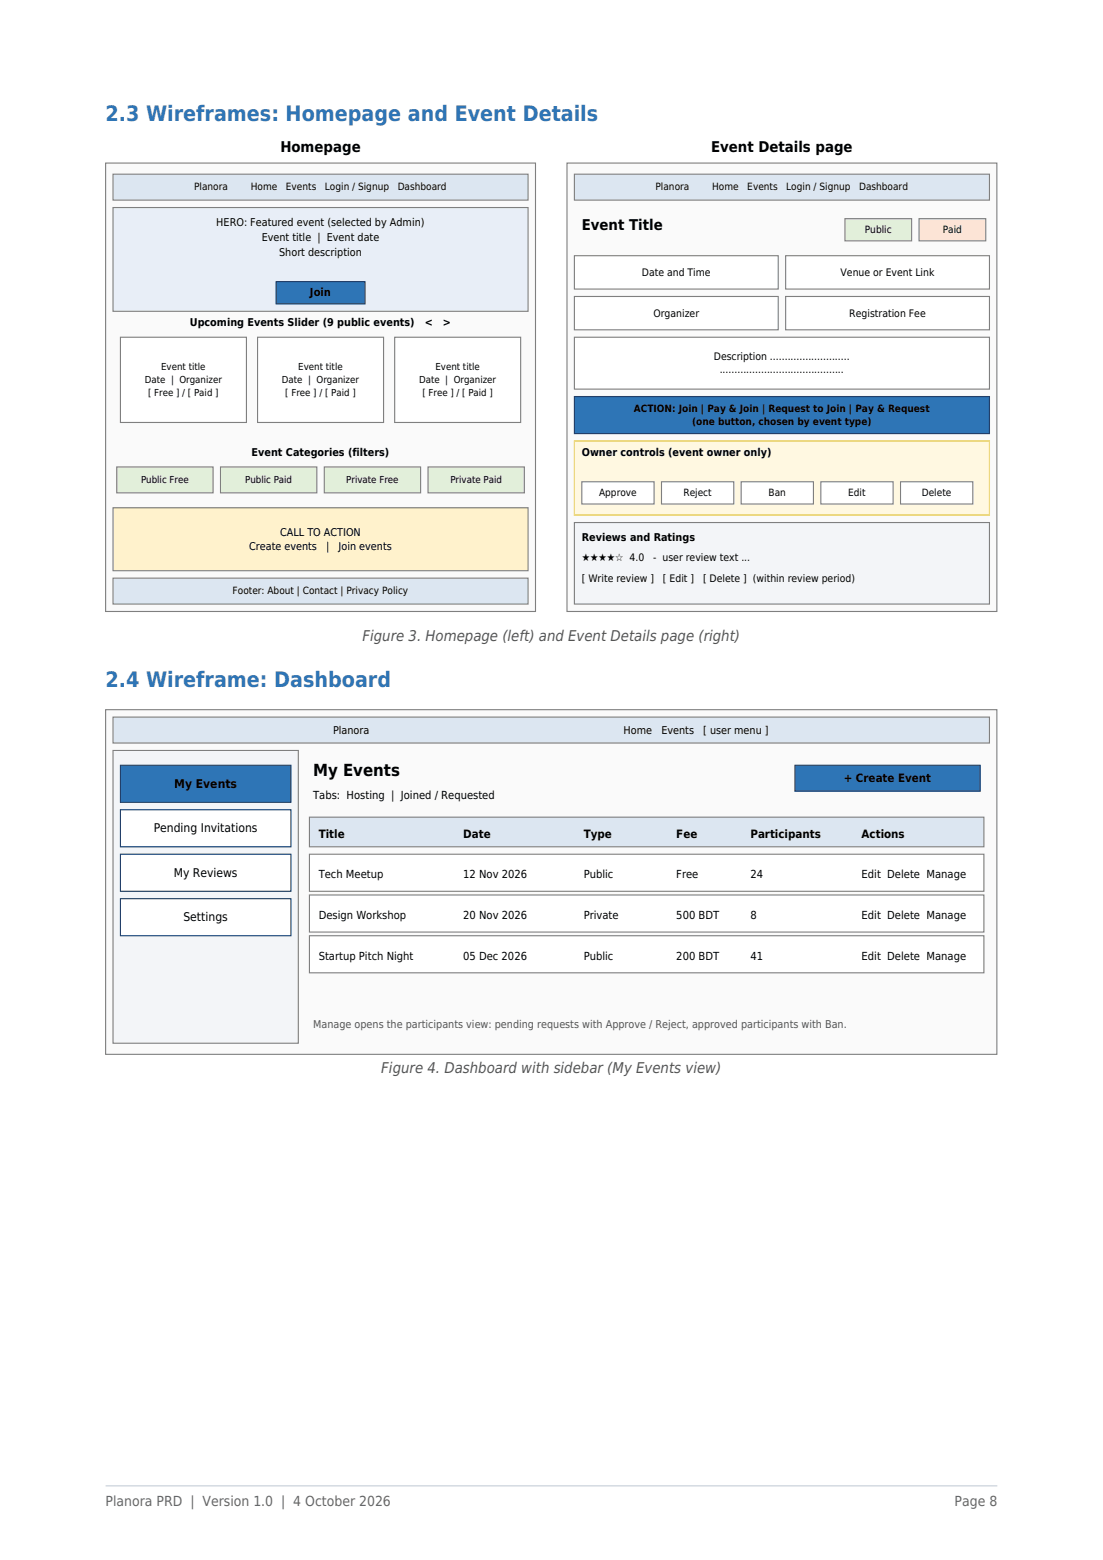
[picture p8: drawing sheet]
<svg xmlns="http://www.w3.org/2000/svg" width="210mm" height="297mm" viewBox="0 0 210 297" stroke-linecap="round" stroke-linejoin="round" font-family="sans-serif">
<defs><g id="words">
<g font-size="4.1" fill="#2e75b6">
<text x="20.1" y="23.1">2.3 Wireframes: Homepage and Event Details</text>
<text x="20.1" y="130.7">2.4 Wireframe: Dashboard</text>
</g>
<text font-size="3.2" x="59.6" y="147.8">My Events</text>
<g font-size="2.8">
<text x="53.4" y="28.9">Homepage</text>
<text x="135.4" y="28.9">Event Details page</text>
<text x="110.8" y="43.7">Event Title</text>
</g>
<g font-size="2.8" fill="#555">
<text x="69" y="122.1">Figure 3. Homepage (left) and Event Details page (right)</text>
<text x="72.6" y="204.3">Figure 4. Dashboard with sidebar (My Events view)</text>
</g>
<g font-size="2.6" fill="#666">
<text x="20.1" y="286.8">Planora PRD | Version 1.0 | 4 October 2026</text>
<text x="181.7" y="286.8">Page 8</text>
</g>
<g font-size="2.3">
<text x="33.2" y="150">My Events</text>
<text x="29.3" y="158.4">Pending Invitations</text>
<text x="33.1" y="166.9">My Reviews</text>
<text x="34.9" y="175.4">Settings</text>
</g>
<g font-size="2.2">
<text x="160.6" y="148.9">+ Create Event</text>
<text x="60.7" y="159.5">Title</text>
<text x="88.2" y="159.5">Date</text>
<text x="111.1" y="159.5">Type</text>
<text x="128.8" y="159.5">Fee</text>
<text x="142.9" y="159.5">Participants</text>
<text x="164" y="159.5">Actions</text>
</g>
<g font-size="2.1">
<text x="59" y="56.4">Join</text>
<text x="59.6" y="152">Tabs: Hosting | Joined / Requested</text>
<text x="60.7" y="167.2">Tech Meetup</text>
<text x="88.2" y="167.2">12 Nov 2026</text>
<text x="111.1" y="167.2">Public</text>
<text x="128.8" y="167.2">Free</text>
<text x="142.9" y="167.2">24</text>
<text x="164" y="167.2">Edit Delete Manage</text>
<text x="60.7" y="175">Design Workshop</text>
<text x="88.2" y="175">20 Nov 2026</text>
<text x="111.1" y="175">Private</text>
<text x="128.8" y="175">500 BDT</text>
<text x="142.9" y="175">8</text>
<text x="164" y="175">Edit Delete Manage</text>
<text x="60.7" y="182.7">Startup Pitch Night</text>
<text x="88.2" y="182.7">05 Dec 2026</text>
<text x="111.1" y="182.7">Public</text>
<text x="128.8" y="182.7">200 BDT</text>
<text x="142.9" y="182.7">41</text>
<text x="164" y="182.7">Edit Delete Manage</text>
</g>
<g font-size="2">
<text x="41.2" y="43">HERO: Featured event (selected by Admin)</text>
<text x="49.8" y="45.8">Event title | Event date</text>
<text x="53.2" y="48.7">Short description</text>
<text x="122.2" y="52.5">Date and Time</text>
<text x="160" y="52.5">Venue or Event Link</text>
<text x="36.1" y="62.1">Upcoming Events Slider (9 public events)</text>
<text x="80.9" y="62.1">&lt;</text>
<text x="84.3" y="62.1">&gt;</text>
<text x="124.4" y="60.3">Organizer</text>
<text x="161.7" y="60.3">Registration Fee</text>
<text x="135.9" y="68.5">Description ...........................</text>
<text x="137" y="71.1">..........................................</text>
<text x="47.9" y="86.8">Event Categories (filters)</text>
<text x="110.8" y="86.8">Owner controls (event owner only)</text>
<text x="53.3" y="102">CALL TO ACTION</text>
<text x="47.4" y="104.7">Create events</text>
<text x="62.1" y="104.7">|</text>
<text x="64.5" y="104.7">Join events</text>
<text x="110.8" y="103">Reviews and Ratings</text>
<text x="110.8" y="106.9">★★★★☆ 4.0</text>
<text x="124.4" y="106.9">- user review text ...</text>
<text x="110.8" y="110.8">[ Write review ]</text>
<text x="126.2" y="110.8">[ Edit ]</text>
<text x="133.9" y="110.8">[ Delete ] (within review period)</text>
<text x="63.4" y="139.7">Planora</text>
<text x="118.7" y="139.7">Home</text>
<text x="125.9" y="139.7">Events</text>
<text x="133.9" y="139.7">[ user menu ]</text>
</g>
<text font-size="2" fill="#555" x="59.6" y="195.8">Manage opens the participants view: pending requests with Approve / Reject, approved participants with Ban.</text>
<g font-size="1.9">
<text x="37" y="36.3">Planora</text>
<text x="47.8" y="36.3">Home</text>
<text x="54.4" y="36.3">Events</text>
<text x="61.9" y="36.3">Login / Signup</text>
<text x="75.7" y="36.3">Dashboard</text>
<text x="124.8" y="36.3">Planora</text>
<text x="135.6" y="36.3">Home</text>
<text x="142.3" y="36.3">Events</text>
<text x="149.7" y="36.3">Login / Signup</text>
<text x="163.6" y="36.3">Dashboard</text>
<text x="164.7" y="44.4">Public</text>
<text x="179.5" y="44.4">Paid</text>
<text x="120.7" y="78.4">ACTION: Join | Pay &amp; Join | Request to Join | Pay &amp; Request</text>
<text x="131.8" y="80.9">(one button, chosen by event type)</text>
<text x="114.1" y="94.5">Approve</text>
<text x="130.1" y="94.5">Reject</text>
<text x="146.3" y="94.5">Ban</text>
<text x="161.5" y="94.5">Edit</text>
<text x="175.5" y="94.5">Delete</text>
<text x="44.3" y="113.2">Footer: About | Contact | Privacy Policy</text>
</g>
<g font-size="1.8">
<text x="30.7" y="70.5">Event title</text>
<text x="56.8" y="70.5">Event title</text>
<text x="82.9" y="70.5">Event title</text>
<text x="27.6" y="72.9">Date | Organizer</text>
<text x="28.2" y="75.4">[ Free ] / [ Paid ]</text>
<text x="53.7" y="72.9">Date | Organizer</text>
<text x="54.3" y="75.4">[ Free ] / [ Paid ]</text>
<text x="79.8" y="72.9">Date | Organizer</text>
<text x="80.4" y="75.4">[ Free ] / [ Paid ]</text>
<text x="26.8" y="92">Public Free</text>
<text x="46.7" y="92">Public Paid</text>
<text x="65.9" y="92">Private Free</text>
<text x="85.8" y="92">Private Paid</text>
</g>
</g></defs>
<path d="M20.1 282.9h169.8" fill="none" stroke="#bfc7d1" stroke-width=".19"/>
<path d="M20.1 31h81.9v85.4h-81.9z" fill-rule="evenodd" fill="#fafafa" stroke="#7f7f7f" stroke-width=".21"/>
<path d="M21.5 33.2h79v4.9h-79z" fill-rule="evenodd" fill="#dce6f1" stroke="#7f7f7f" stroke-width=".21"/>
<path d="M21.5 39.5h79v19.8h-79z" fill-rule="evenodd" fill="#e8eef7" stroke="#7f7f7f" stroke-width=".21"/>
<path d="M52.6 53.6h16.9v4.3h-16.9z" fill-rule="evenodd" fill="#2e75b6" stroke="#1f3864" stroke-width=".21"/>
<g fill="#fff" stroke="#7f7f7f" stroke-width=".21">
<path d="M22.9 64.2h24v16.2h-24z" fill-rule="evenodd"/>
<path d="M49 64.2h24v16.2h-24z" fill-rule="evenodd"/>
<path d="M75.1 64.2h24v16.2h-24z" fill-rule="evenodd"/>
</g>
<g fill="#e2efda" stroke="#7f7f7f" stroke-width=".21">
<path d="M22.2 88.9h18.4v4.9h-18.4z" fill-rule="evenodd"/>
<path d="M42 88.9h18.3v4.9h-18.3z" fill-rule="evenodd"/>
<path d="M61.7 88.9h18.4v4.9h-18.4z" fill-rule="evenodd"/>
<path d="M81.5 88.9h18.3v4.9h-18.3z" fill-rule="evenodd"/>
</g>
<path d="M21.5 96.7h79v12h-79z" fill-rule="evenodd" fill="#fff2cc" stroke="#7f7f7f" stroke-width=".21"/>
<path d="M21.5 110.1h79v4.9h-79z" fill-rule="evenodd" fill="#dce6f1" stroke="#7f7f7f" stroke-width=".21"/>
<path d="M107.9 31h81.9v85.4h-81.9z" fill-rule="evenodd" fill="#fafafa" stroke="#7f7f7f" stroke-width=".21"/>
<path d="M109.4 33.2h79v4.9h-79z" fill-rule="evenodd" fill="#dce6f1" stroke="#7f7f7f" stroke-width=".21"/>
<path d="M160.9 41.6h12.7v4.3h-12.7z" fill-rule="evenodd" fill="#e2efda" stroke="#7f7f7f" stroke-width=".21"/>
<path d="M175 41.6h12.7v4.3h-12.7z" fill-rule="evenodd" fill="#fce4d6" stroke="#7f7f7f" stroke-width=".21"/>
<g fill="#fff" stroke="#7f7f7f" stroke-width=".21">
<path d="M109.4 48.7h38.8v6.3h-38.8z" fill-rule="evenodd"/>
<path d="M149.6 48.7h38.8v6.3h-38.8z" fill-rule="evenodd"/>
<path d="M109.4 56.4h38.8v6.4h-38.8z" fill-rule="evenodd"/>
<path d="M149.6 56.4h38.8v6.4h-38.8z" fill-rule="evenodd"/>
<path d="M109.4 64.2h79v9.9h-79z" fill-rule="evenodd"/>
</g>
<path d="M109.4 75.5h79v7h-79z" fill-rule="evenodd" fill="#2e75b6" stroke="#1f3864" stroke-width=".21"/>
<path d="M109.4 84h79v14.1h-79z" fill-rule="evenodd" fill="#fff8e1" stroke="#e0b800" stroke-width=".21"/>
<g fill="#fff" stroke="#7f7f7f" stroke-width=".21">
<path d="M110.8 91.7h13.7v4.3h-13.7z" fill-rule="evenodd"/>
<path d="M125.9 91.7h13.8v4.3h-13.8z" fill-rule="evenodd"/>
<path d="M141.1 91.7h13.8v4.3h-13.8z" fill-rule="evenodd"/>
<path d="M156.3 91.7h13.7v4.3h-13.7z" fill-rule="evenodd"/>
<path d="M171.4 91.7h13.8v4.3h-13.8z" fill-rule="evenodd"/>
</g>
<path d="M109.4 99.5h79v15.5h-79z" fill-rule="evenodd" fill="#f3f5f8" stroke="#7f7f7f" stroke-width=".21"/>
<path d="M20.1 135.1h169.7v65.6h-169.7z" fill-rule="evenodd" fill="#fafafa" stroke="#7f7f7f" stroke-width=".21"/>
<path d="M21.5 136.5h166.9v5h-166.9z" fill-rule="evenodd" fill="#dce6f1" stroke="#7f7f7f" stroke-width=".21"/>
<path d="M21.5 142.9h35.3v55.7h-35.3z" fill-rule="evenodd" fill="#f3f5f8" stroke="#7f7f7f" stroke-width=".21"/>
<path d="M22.9 145.7h32.5v7.1h-32.5z" fill-rule="evenodd" fill="#2e75b6" stroke="#1f3864" stroke-width=".21"/>
<g fill="#fff" stroke="#1f3864" stroke-width=".21">
<path d="M22.9 154.2h32.5v7h-32.5z" fill-rule="evenodd"/>
<path d="M22.9 162.6h32.5v7.1h-32.5z" fill-rule="evenodd"/>
<path d="M22.9 171.1h32.5v7.1h-32.5z" fill-rule="evenodd"/>
</g>
<path d="M151.3 145.7h35.3v4.9h-35.3z" fill-rule="evenodd" fill="#2e75b6" stroke="#1f3864" stroke-width=".21"/>
<path d="M58.9 155.6h128.4v5.6h-128.4z" fill-rule="evenodd" fill="#dce6f1" stroke="#7f7f7f" stroke-width=".21"/>
<g fill="#fff" stroke="#7f7f7f" stroke-width=".21">
<path d="M58.9 162.6h128.4v7.1h-128.4z" fill-rule="evenodd"/>
<path d="M58.9 170.4h128.4v7h-128.4z" fill-rule="evenodd"/>
<path d="M58.9 178.2h128.4v7h-128.4z" fill-rule="evenodd"/>
</g>
<use href="#words"/>
</svg>
